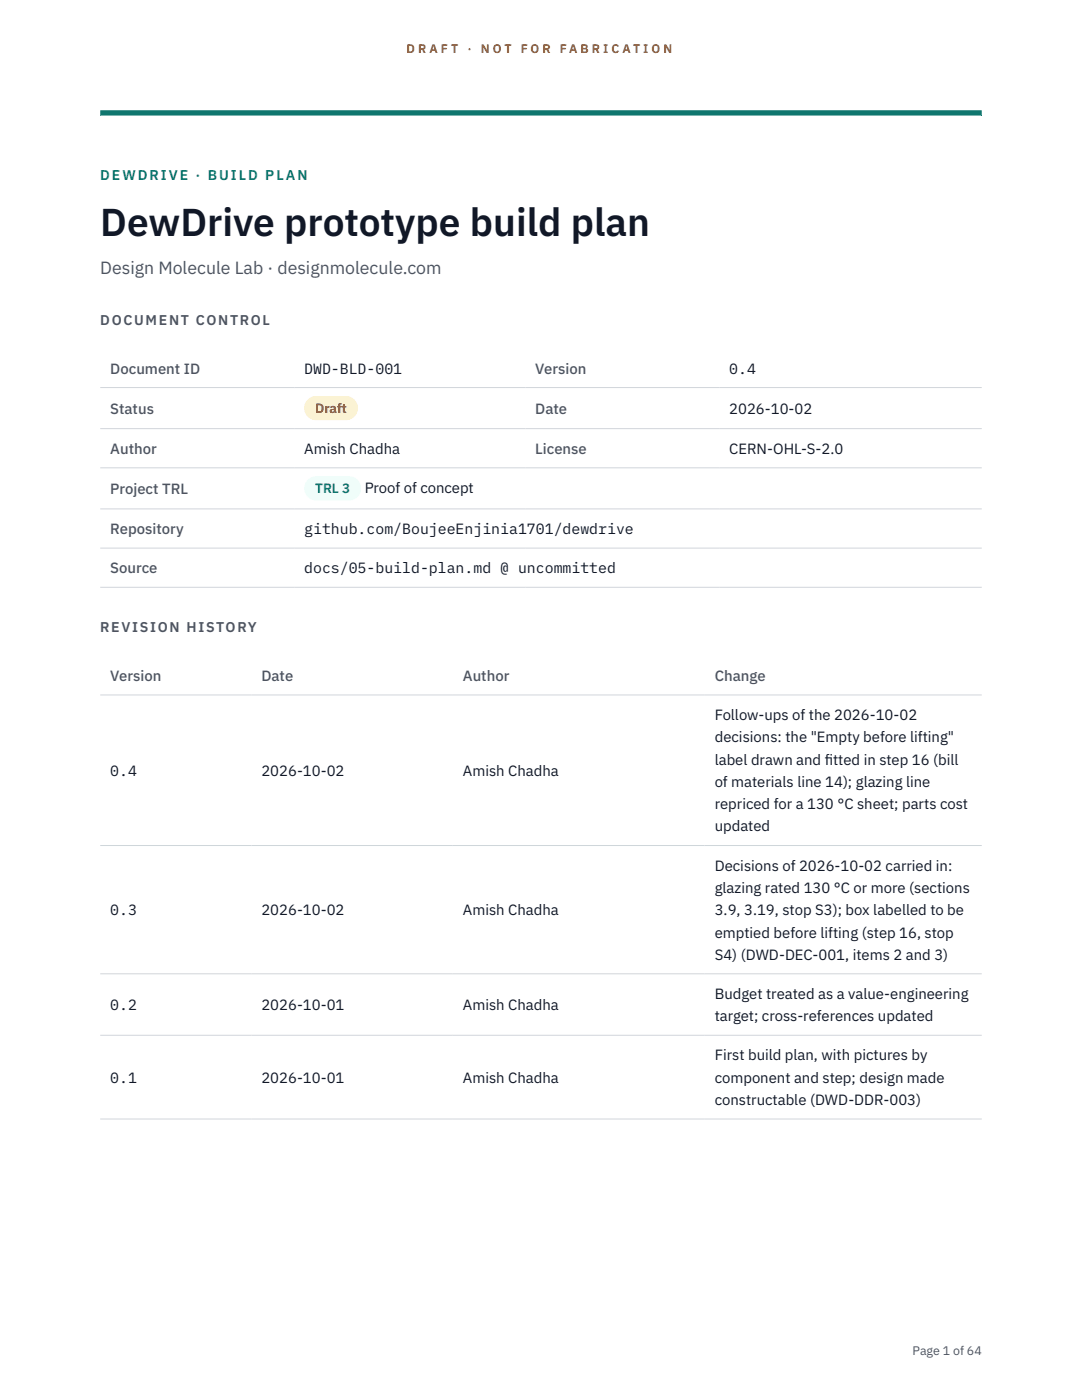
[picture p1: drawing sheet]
<svg xmlns="http://www.w3.org/2000/svg" width="216mm" height="279mm" viewBox="0 0 216 279" stroke-linecap="round" stroke-linejoin="round" font-family="sans-serif">
<defs><g id="words">
<text font-size="7.8" fill="#111827" x="20" y="47.1">DewDrive prototype build plan</text>
<text font-size="3.5" fill="#4b5563" x="20" y="54.6">Design Molecule Lab · designmolecule.com</text>
<g font-size="3" fill="#4b5563">
<text x="22" y="74.5">Document ID</text>
<text x="106.8" y="74.5">Version</text>
<text x="22" y="82.6">Status</text>
<text x="106.8" y="82.6">Date</text>
<text x="22" y="90.6">Author</text>
<text x="106.8" y="90.6">License</text>
<text x="22" y="98.6">Project TRL</text>
<text x="22" y="106.6">Repository</text>
<text x="22" y="114.4">Source</text>
<text x="22" y="135.9">Version</text>
<text x="52.2" y="135.9">Date</text>
<text x="92.4" y="135.9">Author</text>
<text x="142.6" y="135.9">Change</text>
</g>
<g font-size="3" fill="#111827">
<text x="60.7" y="74.5">DWD-BLD-001</text>
<text x="145.5" y="74.5">0.4</text>
<text x="145.5" y="82.6">2026-10-02</text>
<text x="60.7" y="90.6">Amish Chadha</text>
<text x="145.5" y="90.6">CERN-OHL-S-2.0</text>
<text x="72.8" y="98.5">Proof of concept</text>
<text x="60.7" y="106.6">github.com/BoujeeEnjinia1701/dewdrive</text>
<text x="60.7" y="114.4">docs/05-build-plan.md @ uncommitted</text>
<text x="142.6" y="143.7">Follow-ups of the 2026-10-02</text>
<text x="142.6" y="148.2">decisions: the &quot;Empty before lifting&quot;</text>
<text x="22" y="154.8">0.4</text>
<text x="52.2" y="154.8">2026-10-02</text>
<text x="92.4" y="154.8">Amish Chadha</text>
<text x="142.6" y="152.6">label drawn and f</text>
<text x="164.6" y="152.6">itted in step 16 (bill</text>
<text x="142.6" y="157.1">of materials line 14); glazing line</text>
<text x="142.6" y="161.5">repriced for a 130 °C sheet; parts cost</text>
<text x="142.6" y="165.9">updated</text>
<text x="142.6" y="173.8">Decisions of 2026-10-02 carried in:</text>
<text x="142.6" y="178.2">glazing rated 130 °C or more (sections</text>
<text x="22" y="182.7">0.3</text>
<text x="52.2" y="182.7">2026-10-02</text>
<text x="92.4" y="182.7">Amish Chadha</text>
<text x="142.6" y="182.7">3.9, 3.19, stop S3); box labelled to be</text>
<text x="142.6" y="187.1">emptied before lifting (step 16, stop</text>
<text x="142.6" y="191.5">S4) (DWD-DEC-001, items 2 and 3)</text>
<text x="22" y="201.6">0.2</text>
<text x="52.2" y="201.6">2026-10-01</text>
<text x="92.4" y="201.6">Amish Chadha</text>
<text x="142.6" y="199.4">Budget treated as a value-engineering</text>
<text x="142.6" y="203.8">target; cross-references updated</text>
<text x="142.6" y="211.6">First build plan, with pictures by</text>
<text x="22" y="216.1">0.1</text>
<text x="52.2" y="216.1">2026-10-01</text>
<text x="92.4" y="216.1">Amish Chadha</text>
<text x="142.6" y="216.1">component and step; design made</text>
<text x="142.6" y="220.5">constructable (DWD-DDR-003)</text>
</g>
<text font-size="2.8" fill="#0f766e" x="20" y="36">DEWDRIVE · BUILD PLAN</text>
<g font-size="2.8" fill="#4b5563">
<text x="20" y="64.8">DOCUMENT CONTROL</text>
<text x="20" y="126.2">REVISION HISTORY</text>
</g>
<text font-size="2.7" fill="#92400e" x="62.9" y="82.5">Draft</text>
<text font-size="2.7" fill="#0f766e" x="62.9" y="98.5">TRL 3</text>
<g font-size="2.5" fill="#b45309">
<text x="81.1" y="10.5">D R A F T</text>
<text x="93.3" y="10.5">·</text>
<text x="95.9" y="10.5">N O T</text>
<text x="103.9" y="10.5">F O R</text>
<text x="111.7" y="10.5">F A B R I C A T I O N</text>
</g>
<text font-size="2.5" fill="#4b5563" x="182.1" y="270.3">Page 1 of 64</text>
</g></defs>
<path d="M20 23.1h175.9zM20 22h175.9v1.1h-175.9z" fill-rule="evenodd" fill="#0f766e"/>
<path d="M20 77.3h175.9M20 85.5h175.9M20 93.4h175.9M20 101.6h175.9M20 109.4h175.9M20 117.2h175.9M20 138.7h175.9M20 168.7h175.9M20 194.3h175.9M20 206.6h175.9M20 223.3h175.9" fill="none" stroke="#d1d5db" stroke-width=".2"/>
<path d="M60.7 79h10.7v4.9h-10.7z" fill="#fef3c7"/>
<path d="M60.7 95.1h11.4v4.8h-11.4z" fill="#f0fdfa"/>
<use href="#words"/>
</svg>
